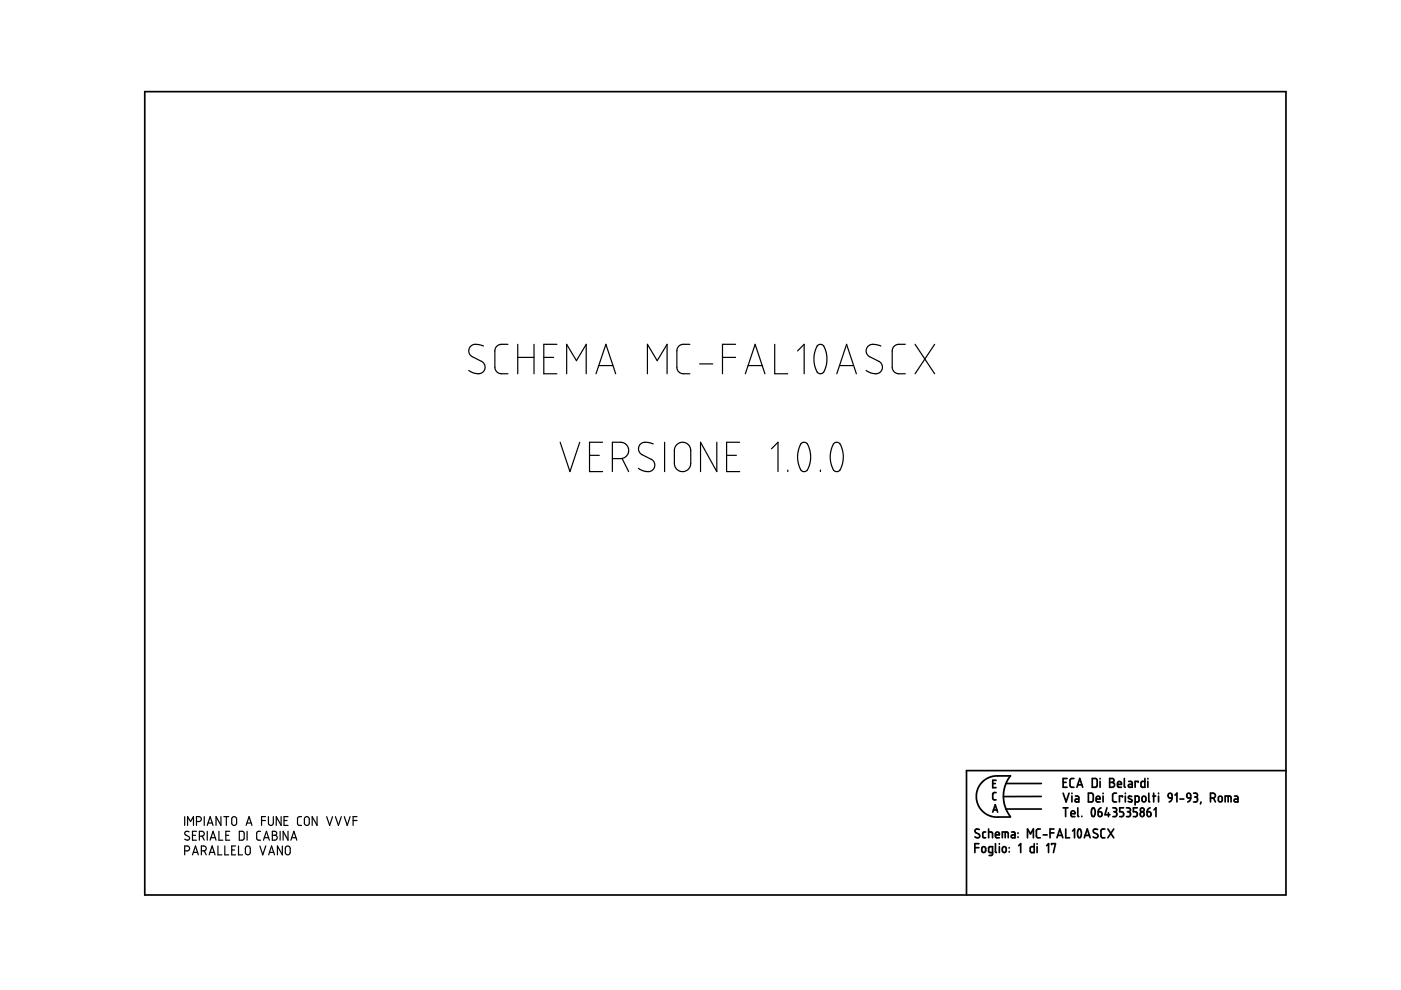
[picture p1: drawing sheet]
<svg xmlns="http://www.w3.org/2000/svg" width="297mm" height="210mm" viewBox="0 0 297 210" stroke-linecap="round" stroke-linejoin="round" font-family="sans-serif">
<g fill="none" stroke="#000" stroke-width=".36">
<path d="M30.7 19.4h241.9v170.4h-241.9zM206.7 179.7h.8M207.5 178.9h-.8v1.9M207.6 175.9l-.6-.1-.3 .4 .1 .3 .8 .4 .1 .5-.2 .2-.8-.2M208.2 179.7l.5-.2 .3 .3v.6l-.3 .3-.5-.1zM209 176.4h-.4l-.2 .2v.9l.2 .1h.4M209.6 176.4l.8 .1v1.1M209.6 175.8v1.8M210.5 166.1h.5M210.5 172.2l.5-1.6 .5 1.6M210.6 171.7h.8M211.1 177h.8l-.1-.5-.2-.1-.4 .1-.1 .9 .2 .2h.6"/>
<path d="M211.1 178.9v1.7l.2 .2M211.2 168h-.4l-.3 .3v1.1l.7 .2M211.2 165.4h-.7v1.6h.7M211.9 178.9v.1M211.9 179.5v1.3M212.5 177.6v-1.2h1.1l.2 1.2M212.6 179.7l.4-.2 .3 .3v.6l-.3 .3-.4-.1zM213.1 176.4v1.2M213.3 166.1h7.5M213.3 171.5h7.5M214 179.7v.1M214.2 164.5h-3.5l-.9 .3-.9 .5-.7 .6-.7 .9-.4 1-.1 1.1 .1 1.1 .4 .9 .7 1 .8 .6 .8 .5 .9 .2h3.5"/>
<path d="M214.2 164.5l-1 1.7-.5 2.2 .1 1.3 .3 1.3 1.1 2.1M214.5 176.4h.5l.2 .2v1h-.5a.31 .31 0 0 1-.3-.3 .31 .31 0 0 1 .3-.3h.5M215.8 176.6v.1M215.8 177.4v.1M216 179.3l.4-.4v1.9M217.8 177.6v-1.8l.7 1 .6-1v1.8M219.3 178.9v1.9l-.7-.1-.2-.3v-.7l.3-.2h.6M219.9 178.9v.1M219.9 179.5v1.3M220.6 175.8h-.6l-.3 .3 .1 1.3 .2 .2h.6M220.8 168.9h-8.1M221.2 177h.8"/>
<path d="M221.9 179.3l.4-.4v1.9M222.6 176.6h.9M222.9 179.1v-.2h.9l-.4 1.9M223.5 175.8h-.9v1.8M224.1 177.6l.6-1.8 .6 1.8M224.3 177.1h.8M225.4 165.9h.6M225.4 168.2l.6 1.8 .7-1.8M225.4 171.3h1M225.9 171.3v1.8M226 175.8v1.8h.8M226.2 165.1h-.8v1.8h.8"/>
<path d="M227.1 172.5h.8l-.1-.5-.4-.1-.3 .2v.8l.2 .2h.6M227.3 168.2v.1M227.3 168.8v1.2M227.4 176.2l.4-.4v1.8M227.7 165.1h-.6l-.2 .3v1.4l.3 .1h.5M228 168.8h.5l.2 .2v1h-.5a.31 .31 0 0 1-.3-.3 .31 .31 0 0 1 .3-.3h.5M228.3 166.9l.6-1.8 .7 1.8M228.5 166.4h.9M228.5 171.3v1.7l.2 .1M228.7 175.8a.62 .62 0 0 1 .6 .8l-.1 .7a.37 .37 0 0 1-.5 .3 .37 .37 0 0 1-.2-.5v-.6zM229.4 173.1h.1M229.9 177.6l.6-1.8 .6 1.8"/>
<path d="M230.1 177.1h.9M230.8 168.2h.7l.3 .3v1.2l-.3 .3h-.7zM231.6 165.1h.7l.3 .2v1.3l-.2 .3h-.8zM231.6 171.4a.53 .53 0 0 1 .5 .2 .53 .53 0 0 1 .1 .5l-.1 .7a.34 .34 0 0 1-.4 .3 .34 .34 0 0 1-.3-.4v-.6zM232.4 169.4h.8v-.3l-.2-.3-.5 .1-.1 .9 .2 .2h.6M232.7 175.9l-.6-.1-.3 .2v.3l.9 .7v.5l-.5 .1-.4-.2M232.8 172.1h.6l.2 .2 .1 .5-.2 .3h-.3l-.3-.1zM233.2 165.1v.1M233.2 165.7v1.2M233.4 171.3l-.4 .3-.2 .5M233.9 168.2v.1M233.9 168.8v1.2"/>
<path d="M234.3 175.8h-.6l-.3 .3 .1 1.3 .2 .2h.6M234.7 171.3l-.4 1.4h1M234.9 175.8l1.2 1.8M235 172.3v.8M235.3 165.1h.6l.3 .3-.1 .4-.3 .1 .4 .1 .1 .3-.1 .4-.3 .2h-.6zM235.3 165.9h.5M235.9 171.3h.7l.1 .2 .1 .3-.4 .3M236.1 175.8l-1.2 1.8M236.2 172.1h.2M236.4 172.1l.3 .2 .1 .5-.3 .3h-.6M236.7 168.2h-.5l-.3 .3v1.3l.3 .2h.5M236.9 166.3h.9l-.2-.5-.3-.1-.3 .1-.1 .9 .2 .2h.7"/>
<path d="M238 169v-.2h-.7v1.2M238.2 171.3h-.8v.8h.6l.2 .4-.1 .6h-.7M238.4 165.1v1.7l.2 .1M238.6 168.2v.1M238.6 168.8v1.2M238.8 171.3h.5l.3 .2v.4l-.3 .2M239.1 172.1h.2M239.3 172.1l.4 .3-.1 .5-.2 .2h-.6M239.3 165.7h.5l.3 .2v1h-.6a.31 .31 0 0 1-.3-.3 .31 .31 0 0 1 .3-.3h.6M239.9 168.9l-.2-.1a.29 .29 0 0 0-.4 .1 .29 .29 0 0 0 .1 .4l.5 .2a.33 .33 0 0 1 0 .5 .33 .33 0 0 1-.5 0l-.2-.1M240.7 170l.7-.1 .1-.9-.2-.2h-.6v1.9M241.1 171.3h-.8v.8h.6l.2 .3-.1 .7h-.7"/>
<path d="M241.3 165.9v-.2h-.6v1.2M241.9 172.3l.2-.2 .4 .2 .1 .5-.1 .2-.4 .1-.2-.1zM242.2 169l.2-.2 .4 .1 .2 .8-.2 .2-.4 .1-.3-.2zM242.7 165.1v1.8h-.6l-.2-.2 .1-.9 .2-.1h.5M243.2 172.1l.7 .2v.7l-.4 .1-.2-.1zM243.4 165.1v.1M243.4 165.7v1.2M243.6 168.2v1.6l.2 .2M243.8 171.3l-.4 .3-.2 .5M244.4 168.8h.6M244.6 168.2v1.8M244.7 171.7l.4-.4v1.8"/>
<path d="M245.6 168.2v.1M245.6 168.8v1.2M247.7 168.4l.3-.2 .4 .1 .1 .9-.7-.1zM248.5 169.2l-.2 .5-.4 .3M249.1 168.6l.4-.4v1.8M250.2 169.4h.8M251.7 168.3l.3-.1 .3 .1 .2 .9h-.6l-.2-.2zM252.5 169.2l-.2 .5-.5 .3M253.1 168.2l.7 .1 .1 .4-.4 .3M253.3 169h.2M253.5 169l.4 .2v.5l-.2 .3h-.6M254.6 170l-.1 .5"/>
<path d="M256.6 169.2l.9-.1 .2-.3-.1-.4-.4-.2h-.6v1.8M257.3 169.2l.4 .8M258.4 169l.2-.2 .4 .1 .1 .8-.1 .2-.4 .1-.3-.2zM259.8 170v-1.2l1.1 .1 .1 1.1M260.4 168.8v1.2M261.7 168.8h.6l.2 .3v.9h-.6a.31 .31 0 0 1-.3-.3 .31 .31 0 0 1 .3-.3h.6M272.6 163.4h-67.7v26.4M210.4 180.8h-.5l-.3-.2v-.9l.2-.2h.6v1.6l-.2 .3h-.5M214 180.6v.1"/>
<circle cx="242.2" cy="171.7" r=".42"/>
</g>
<g fill="none" stroke="#000" stroke-width=".25">
<path d="M102.5 73.4l-1.1-.4-1 .1-.7 .4-.3 .9 .1 .5 .3 .5 2.7 1.6 .3 .7-.2 .9-.6 .5-.6 .1-1-.1-1-.6M107.7 73l-1.9 .1-.6 .5-.3 .7 .1 4.1 .4 .5 .4 .3h1.9M109.8 73v6.2M109.8 75.8h3.4M113.2 73v6.2M115.3 75.8h2.1M118.1 73h-2.8v6.2h2.8M120.1 79.2v-6.2l2.1 3.5 2.1-3.5v6.2M126.4 79.2l2.1-6.2 2 6.2M127 77.5h2.9M137.3 79.2v-6.2l2 3.5 2.1-3.5v6.2M146.3 73l-1.9 .1-.6 .4-.3 .7v3.9l.2 .4 .4 .5 .5 .2h1.7"/>
<path d="M148.3 77.2h2.8M153.2 75.8h2.8M156 73h-2.8v6.2M158 79.2l2.1-6.2 2.1 6.2M158.6 77.5h3M164.3 73v6.2h2.7M169.1 74.4l1.4-1.4v6.2M173.3 73.3l.7-.3 .6 .3 .5 1.1 .2 1.1v1.3l-.3 1.3-.4 .8-.7 .3-.7-.3-.4-.9-.2-1.2 .1-1.8zM177.4 79.2l2.1-6.2 2.1 6.2M178 77.5h3M186.8 73.4l-1.3-.4-1 .1-.7 .6-.2 .9 .3 .6 .3 .3 2.5 1.4 .4 .8-.2 .9-.5 .5-.7 .1-1.2-.2-.9-.5M191.9 73l-1.9 .1-.6 .5-.2 .7v3.6l.2 .6 .7 .7h1.8"/>
<path d="M194 73l4.2 6.2M198.2 73l-4.2 6.2M118.8 93.8l2 6.2 2.1-6.2M125 96.5h2.1M127.8 93.8h-2.8v6.2h2.8M129.8 97.2h2.2l.9-.6 .3-.5 .1-.9-.6-1-.8-.4h-2.1v6.2M131.9 97.2l1.4 2.8M138.5 94.1l-1.2-.3-1.1 .1-.6 .5-.2 .7 .1 .6 .4 .5 2.2 1.2 .5 .4 .2 .7-.2 .9-.5 .5-1 .1-1-.3-.7-.4M140.9 93.8v6.2M143.6 94.1l.7-.3 1 .1 .7 .4 .4 .7v3.5l-.4 .9-.7 .5-.8 .1-.6-.2-.6-.5-.2-.5-.1-3.4 .2-.7zM152 93.8v6.2l-3.5-6.2v6.2M154.1 96.5h2"/>
<path d="M156.8 93.8h-2.7v6.2h2.7M163.6 95.1l1.4-1.3v6.2M167 99.7v.3M169.8 94.1l.6-.3 .7 .2 .7 2 .1 1.2-.2 1.2-.5 1.3-.5 .3h-.5l-.4-.3-.6-1.9v-1.9zM173.9 99.7v.3M176.7 94.1l.6-.3 .8 .2 .6 2 .1 1.2-.2 1.2-.5 1.3-.5 .3h-.4l-.5-.3-.6-2.1v-1.9zM39.2 173.1v1.9M39.8 175v-1.9l.6 1.1 .6-1.1v1.9M40.1 176.4l-.6-.1-.3 .4 .1 .3 .8 .5 .1 .4-.4 .2-.6-.2M40.8 177.1h.6M41.7 174.2l.8-.1 .2-.4-.1-.3-.4-.3h-.5v1.9M41.7 176.3h-.9v1.8h.9"/>
<path d="M42.3 177.3h.6l.3-.2 .1-.2-.1-.5-.9-.1v1.8M42.9 177.3l.4 .8M43.3 173.1v1.9M43.9 175l.7-1.9 .6 1.9M43.9 176.3v1.8M44.1 174.5h.9M44.6 178.1l.6-1.8 .6 1.8M44.7 177.6h.9M46.2 179.4v1.9h.9M46.4 176.3v1.8h.8M46.8 173.1v1.9l-1-1.9v1.9M47.5 173.1h1"/>
<path d="M47.7 179.4v1.9h.8M47.9 177.1h.6M48 173.1v1.9M48.7 176.3h-.8v1.8h.8M49.2 173.3l.5-.2 .4 .4 .1 1.1-.4 .4-.4-.1-.3-.3zM50 179.4h-.9v1.9h.9M50.6 179.4v1.9h.8M50.7 176.3h.8l.3 .3v1.2l-.3 .3h-.8zM52.2 175l.6-1.9 .6 1.9M52.2 179.5l.5-.1 .3 .3 .1 1.1-.4 .4h-.4l-.3-.3v-1.1zM52.4 174.5h.9M52.4 176.3v1.8"/>
<path d="M55.1 179.4l.6 1.9 .6-1.9M55.2 176.3h-.5l-.3 .3 .1 1.3 .2 .2h.5M55.5 174h.8M55.9 178.1l.6-1.8 .6 1.8M56 177.6h.9M56.3 173.1h-.8v1.9M56.9 173.1v1.5l.4 .4 .4-.1 .2-.3 .1-1.5M57.7 176.3h.7l.3 .2-.1 .4-.3 .2 .3 .1 .2 .3-.1 .4-.2 .2h-.8zM57.7 177.1h.6M59.4 176.3v1.8M59.6 173.1v1.9l-1-1.9v1.9M59.9 179.4v1.9l-1.1-1.9v1.9"/>
<path d="M60.2 174h.7M60.7 179.5l.5-.1 .3 .3v1.1l-.3 .4h-.5l-.2-.4v-1zM61.1 173.1h-.9v1.9h.9M61.1 176.3v1.8l-1.1-1.8v1.8M61.7 178.1l.6-1.8 .6 1.8M61.8 177.6h1M63.9 173.1l-.5 .1-.3 .3v1.3l.2 .2h.6M64.7 173.3l.6-.1 .3 .3v1.1l-.3 .4h-.4l-.3-.3-.1-1.1zM67.2 173.1v1.9l-1-1.9v1.9M69.3 173.1l.6 1.9 .6-1.9M71.1 173.1l.7 1.9 .6-1.9M73 173.1l.6 1.9 .6-1.9"/>
<path d="M74.9 174h.8M75.7 173.1h-.8v1.9M39.2 180.4l.8-.1 .2-.3-.2-.5-.8-.1v1.9M40.8 181.3l.6-1.9 .7 1.9M41 180.7h.9M42.7 180.4l.9-.1 .1-.4-.1-.3-.3-.2h-.6v1.9M43.3 180.4l.4 .9M44.3 181.3l.7-1.9 .6 1.9M44.5 180.7h.9M49.1 180.2h.6M57 181.3l.6-1.9 .6 1.9M57.1 180.7h.9"/>
</g>
</svg>
